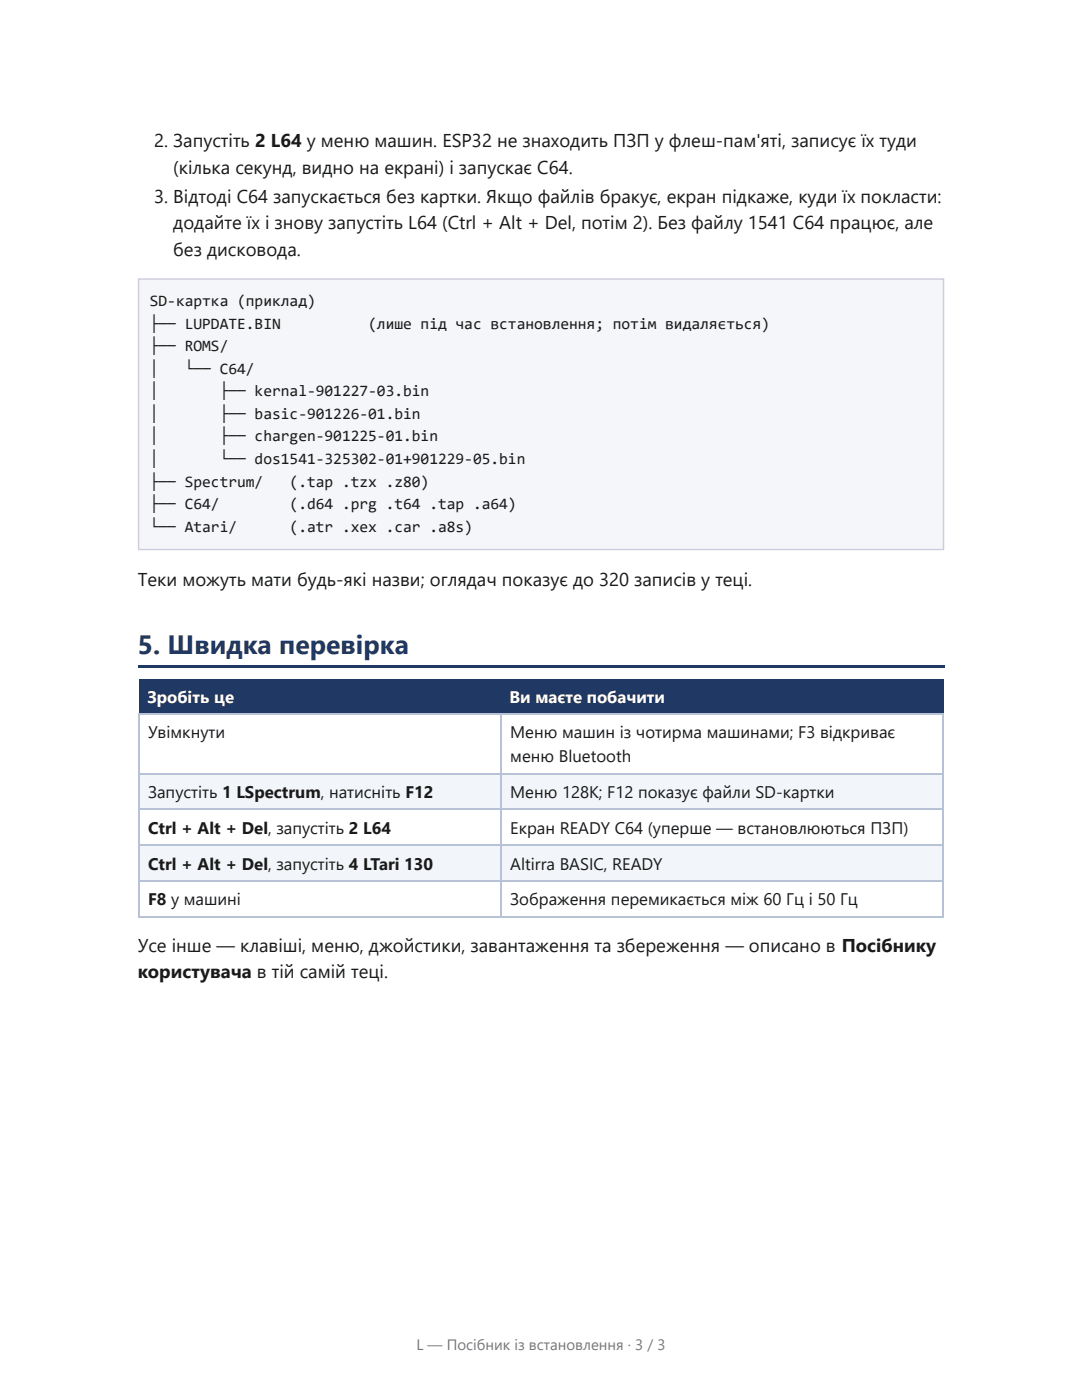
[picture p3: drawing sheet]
<svg xmlns="http://www.w3.org/2000/svg" width="216mm" height="279mm" viewBox="0 0 216 279" stroke-linecap="round" stroke-linejoin="round" font-family="sans-serif">
<defs><g id="words">
<text font-size="5.3" fill="#1f3864" x="27.5" y="130.4">5. Швидка перевірка</text>
<g font-size="3.7" fill="#1a1a1a">
<text x="30.8" y="29.4">2. Запустіть 2 L64 у меню машин. ESP32 не знаходить ПЗП у флеш-пам'яті, записує їх туди</text>
<text x="34.6" y="34.7">(кілька секунд, видно на екрані) і запускає C64.</text>
<text x="30.8" y="40.5">3. Відтоді C64 запускається без картки. Якщо файлів бракує, екран підкаже, куди їх покласти:</text>
<text x="34.6" y="45.8">додайте їх і знову запустіть L64 (Ctrl + Alt + Del, потім 2). Без файлу 1541 C64 працює, але</text>
<text x="34.6" y="51.1">без дисковода.</text>
<text x="27.5" y="116.9">Теки можуть мати будь-які назви; оглядач показує до 320 записів у теці.</text>
<text x="27.5" y="190">Усе інше — клавіші, меню, джойстики, завантаження та збереження — описано в Посібнику</text>
<text x="27.5" y="195.3">користувача в тій самій теці.</text>
</g>
<g font-size="3.3" fill="#fff">
<text x="29.4" y="140.2">Зробіть це</text>
<text x="101.7" y="140.2">Ви маєте побачити</text>
</g>
<g font-size="3.3" fill="#1a1a1a">
<text x="29.5" y="147.4">Увімкнути</text>
<text x="101.8" y="147.4">Меню машин із чотирма машинами; F3 відкриває</text>
<text x="101.8" y="152.1">меню Bluetooth</text>
<text x="29.5" y="159.3">Запустіть 1 LSpectrum, натисніть F12</text>
<text x="101.8" y="159.3">Меню 128K; F12 показує файли SD-картки</text>
<text x="29.5" y="166.4">Ctrl + Alt + Del, запустіть 2 L64</text>
<text x="101.8" y="166.4">Екран READY C64 (уперше — встановлюються ПЗП)</text>
<text x="29.5" y="173.6">Ctrl + Alt + Del, запустіть 4 LTari 130</text>
<text x="101.8" y="173.6">Altirra BASIC, READY</text>
<text x="29.5" y="180.7">F8 у машині</text>
<text x="101.8" y="180.7">Зображення перемикається між 60 Гц і 50 Гц</text>
</g>
<g font-size="3.2" fill="#1a1a1a">
<text x="29.9" y="61.1">SD-картка (приклад)</text>
<text x="29.9" y="65.6">├── LUPDATE.BIN</text>
<text x="73.5" y="65.6">(лише під час встановлення; потім видаляється)</text>
<text x="29.9" y="70.1">├── ROMS/</text>
<text x="29.9" y="74.6">│</text>
<text x="36.9" y="74.6">└── C64/</text>
<text x="29.9" y="79.1">│</text>
<text x="29.9" y="83.6">│</text>
<text x="43.8" y="79.1">├── kernal-901227-03.bin</text>
<text x="43.8" y="83.6">├── basic-901226-01.bin</text>
<text x="29.9" y="88.1">│</text>
<text x="43.8" y="88.1">├── chargen-901225-01.bin</text>
<text x="29.9" y="92.6">│</text>
<text x="43.8" y="92.6">└── dos1541-325302-01+901229-05.bin</text>
<text x="29.9" y="97.1">├── Spectrum/</text>
<text x="29.9" y="101.6">├── C64/</text>
<text x="57.8" y="97.1">(.tap .tzx .z80)</text>
<text x="57.8" y="101.6">(.d64 .prg .t64 .tap .a64)</text>
<text x="29.9" y="106.1">└── Atari/</text>
<text x="57.8" y="106.1">(.atr .xex .car .a8s)</text>
</g>
<text font-size="3" fill="#777" x="83.1" y="269.3">L — Посібник із встановлення · 3 / 3</text>
</g></defs>
<path d="M27.5 55.6h160.9v54.2h-160.9z" fill="#f4f6f9"/>
<path d="M27.6 55.7h160.7v54h-160.7z" fill="none" stroke="#ccd" stroke-width=".26"/>
<g fill="#1f3864">
<path d="M27.5 132.8h160.9v.6h-160.9z"/>
<path d="M27.8 135.5h72.2v7.1h-72.2z"/>
<path d="M100 135.5h88.4v7.1h-88.4z"/>
</g>
<g fill="#f2f5fa">
<path d="M27.8 154.5h72.2v7.2h-72.2z"/>
<path d="M100 154.5h88.4v7.2h-88.4z"/>
<path d="M27.8 168.8h72.2v7.1h-72.2z"/>
<path d="M100 168.8h88.4v7.1h-88.4z"/>
</g>
<path d="M27.5 142.5h160.9M27.5 154.4h160.9M27.6 142.3v40.8M99.9 142.3v40.8M188.3 142.3v40.8M27.5 161.5h160.9M27.5 168.7h160.9M27.5 175.8h160.9M27.5 183h160.9" fill="none" stroke="#b8c2d6" stroke-width=".26"/>
<use href="#words"/>
</svg>
